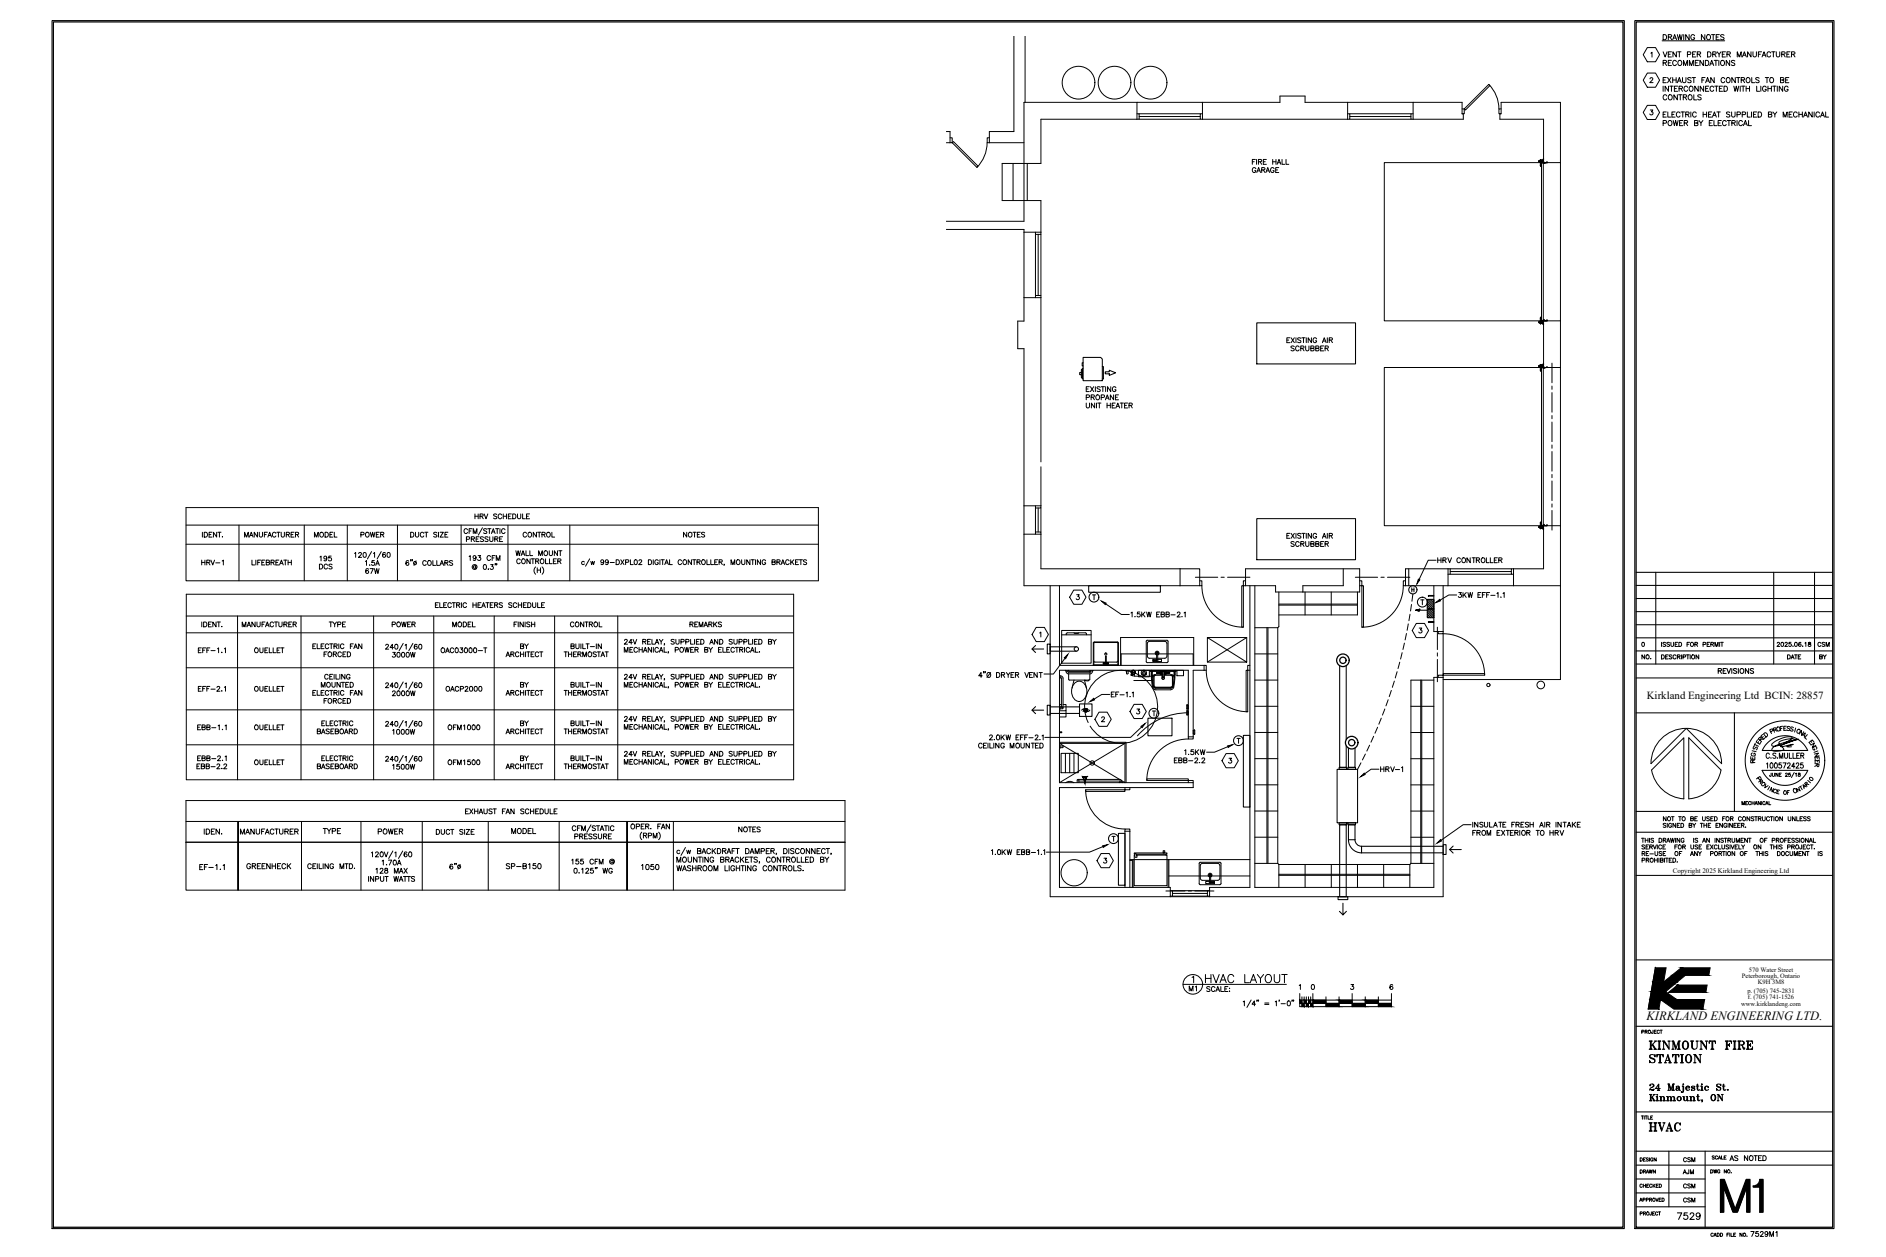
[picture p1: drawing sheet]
<svg xmlns="http://www.w3.org/2000/svg" width="914mm" height="610mm" viewBox="0 0 914 610" stroke-linecap="round" stroke-linejoin="round" font-family="sans-serif">
<defs><g id="words">
<text font-size="26.5" x="833" y="589">M1</text>
<text font-size="8.8" x="695" y="294">3KW EFF-1.1</text>
<g font-size="8.4">
<text x="527" y="341">EF-1.1</text>
<text x="659" y="378">HRV-1</text>
<text x="480" y="416">1.0KW EBB-1.1</text>
</g>
<g font-size="7.5">
<text x="799" y="510">KINMOUNT FIRE</text>
<text x="799" y="516">STATION</text>
<text x="799" y="550">HVAC</text>
</g>
<text font-size="7.1" x="799" y="536">Kinmount, ON</text>
<text font-size="6.6" x="812" y="593">7529</text>
<g font-size="6.2">
<text x="196" y="276">6&quot; COLLARS</text>
<text x="217" y="423">6&quot;</text>
</g>
<text font-size="6.1" x="798" y="495">KIRKLAND ENGINEERING LTD.</text>
<g font-size="5.7">
<text x="229" y="253">HRV SCHEDULE</text>
<text x="118" y="262">MANUFACTURER</text>
<text x="152" y="262">MODEL</text>
<text x="174" y="262">POWER</text>
<text x="198" y="262">DUCT SIZE</text>
<text x="253" y="262">CONTROL</text>
<text x="331" y="262">NOTES</text>
<text x="97" y="275">HRV-1</text>
<text x="121" y="275">LIFEBREATH</text>
<text x="210" y="296">ELECTRIC HEATERS SCHEDULE</text>
<text x="95" y="318">EFF-1.1</text>
<text x="122" y="318">OUELLET</text>
<text x="213" y="318">OAC03000-T</text>
<text x="95" y="337">EFF-2.1</text>
<text x="122" y="337">OUELLET</text>
<text x="215" y="337">OACP2000</text>
<text x="95" y="355">EBB-1.1</text>
<text x="122" y="355">OUELLET</text>
<text x="216" y="355">OFM1000</text>
<text x="122" y="372">OUELLET</text>
<text x="216" y="372">OFM1500</text>
<text x="855" y="374">100572425</text>
<text x="225" y="396">EXHAUST FAN SCHEDULE</text>
<text x="98" y="406">IDEN.</text>
<text x="116" y="406">MANUFACTURER</text>
<text x="156" y="405">TYPE</text>
<text x="182" y="406">POWER</text>
<text x="247" y="405">MODEL</text>
<text x="357" y="405">NOTES</text>
<text x="96" y="423">EF-1.1</text>
<text x="119" y="423">GREENHECK</text>
<text x="148" y="423">CEILING MTD.</text>
<text x="244" y="423">SP-B150</text>
<text x="310" y="423">1050</text>
<text x="576" y="482">M1</text>
<text x="584" y="482">SCALE:</text>
<text x="838" y="564">AS NOTED</text>
<text x="848" y="601">7529M1</text>
</g>
<g font-size="5.3">
<text x="97" y="305">IDENT.</text>
<text x="116" y="305">MANUFACTURER</text>
<text x="159" y="305">TYPE</text>
<text x="189" y="305">POWER</text>
<text x="219" y="305">MODEL</text>
<text x="248" y="305">FINISH</text>
<text x="276" y="305">CONTROL</text>
<text x="334" y="305">REMARKS</text>
<text x="832" y="328">REVISIONS</text>
<text x="798" y="339">Kirkland Engineering Ltd BCIN: 28857</text>
<text x="854" y="359">D</text>
<text x="871" y="358">N</text>
<text x="876" y="362">E</text>
<text x="870" y="385">N</text>
<text x="806" y="399">NOT TO BE USED FOR CONSTRUCTION UNLESS</text>
<text x="211" y="406">DUCT SIZE</text>
<text x="795" y="413">SERVICE FOR USE EXCLUSIVELY ON THIS PROJECT.</text>
<text x="815" y="565">CSM</text>
<text x="815" y="577">CSM</text>
<text x="815" y="584">CSM</text>
</g>
<g font-size="4.9">
<text x="805" y="315">ISSUED FOR PERMIT</text>
<text x="861" y="315">2025.06.18</text>
<text x="881" y="315">CSM</text>
<text x="795" y="321">NO.</text>
<text x="805" y="321">DESCRIPTION</text>
<text x="866" y="321">DATE</text>
<text x="881" y="321">BY</text>
<text x="860" y="356">O</text>
<text x="878" y="365">G</text>
<text x="853" y="382">O</text>
<text x="874" y="382">R</text>
<text x="876" y="380">O</text>
<text x="795" y="410">THIS DRAWING IS AN INSTRUMENT OF PROFESSIONAL</text>
<text x="829" y="563">SCALE</text>
<text x="815" y="570">AJM</text>
<text x="794" y="577">CHECKED</text>
</g>
<g font-size="4.4">
<text x="849" y="363">T</text>
<text x="851" y="379">P</text>
<text x="795" y="502">PROJECT</text>
<text x="794" y="570">DRAWN</text>
<text x="829" y="570">DWG NO.</text>
<text x="794" y="584">APPROVED</text>
</g>
<g font-size="4">
<text x="848" y="369">E</text>
<text x="879" y="371">E</text>
</g>
<text font-size="3.5" x="878" y="366">I</text>
<text font-size="3.3" x="811" y="423">Copyright 2025 Kirkland Engineering Ltd</text>
<g font-size="3.2">
<text x="848" y="471">570 Water Street</text>
<text x="845" y="474">Peterborough, Ontario</text>
<text x="852" y="477">K9H 3M8</text>
<text x="847" y="482">p. (705) 745-2831</text>
<text x="847" y="485">f. (705) 741-1526</text>
<text x="844" y="488">www.kirklandeng.com</text>
</g>
<text font-size="3.1" x="848" y="366">I</text>
</g></defs>
<!-- layer: Baseplan|A-FIX -->
<g fill="none" stroke="#000" stroke-width=".48">
<path d="M556 310v1v10h10M556 312l1-1h8l1 1M556 312v7h5M556 311h10M561 317a.7 .7 0 0 1-1-1 1 1 0 0 1 2 0 .7 .7 0 0 1-1 1M561 316h.1M561 318a1.1 1.1 0 0 1-1-2 1 1 0 0 1 2 0 1.1 1.1 0 0 1-1 2M561 320h-2v1h4v-1h-2M561 317v3M566 310v1M566 312v7h-5M566 311v10"/>
<path d="M514 327v2M514 328h1v1M514 329h1M515 329v14M517 325h1M517 325v1l1 1h11v-1l1-1M518 325v1h11v-1M518 327l1 3h9v-3M518 326h10M521 330l-1 4M521 332a4 4 0 0 1 4-1 4 4 0 0 1 2 4 4 4 0 0 1-4 5 4 4 0 0 1-3-5zM526 330l1 4"/>
<path d="M526 330h1h1M528 325h2M546 325h1M546 325l1 2v-2M558 325v5a4 4 0 0 0 2 5h7a4 4 0 0 0 3-5v-5M558 325h12M559 326v4a3 3 0 0 0 1 4h8a6 6 0 0 0 1-7M560 327l-1 1 1 5h8v-5v-1M561 320h-2h2M561 326h1zM561 326h.1M562 326h1v1l-1-1"/>
<path d="M562 326l1 1M563 326h-1M563 326h2M563 326l1 2M563 327h-4v2M563 328l1 1v-1M564 328l-1 1h1v-1M564 327h4l1 2M565 326h-1v2M565 326h1M565 326h.1M566 326l-2 1"/>
<path d="M566 326h1zM567 326h.1M569 326h.1M569 326v1M514 343v1M514 342h1M514 343h1l-1 1M515 342h2v3h-3M517 345v3h-3M514 361h31v19zM514 361v2M514 362h2l-2 1"/>
<path d="M522 379l1-1v1M523 378h20l1 1M523 379h20M543 380h1M545 361l-31 19M582 418h10v11h-11zM583 419l-1 1v6l1 1h3M583 419h7M590 419l1 1v6v1h-4M586 425a.7 .7 0 0 1 0-1 .7 .7 0 0 1 1 0 .7 .7 0 0 1 0 1M586 425a.9 .9 0 0 1 0-1 .9 .9 0 0 1 1 0 .9 .9 0 0 1 0 1M586 427h-1v2h4v-2h-2"/>
<path d="M586 428l1-4v4M587 428h2h-2"/>
<circle cx="561" cy="320" r=".4"/>
<circle cx="530" cy="370" r="1"/>
<circle cx="587" cy="428" r=".4"/>
</g>
<!-- layer: Baseplan|A-EQPT -->
<g fill="none" stroke="#000" stroke-width=".48">
<path d="M693 301l2 1zM558 325h12v1h-12zM571 325h3v3h-3zM514 360h32v20M514 355h1h-1M517 380l2-1 2 1"/>
<circle cx="523" cy="40" r="8"/>
<circle cx="540" cy="40" r="8"/>
<circle cx="558" cy="40" r="8"/>
<circle cx="722" cy="332" r=".8"/>
<circle cx="747" cy="332" r="1.9"/>
<circle cx="521" cy="423" r="6"/>
</g>
<!-- layer: Baseplan|A-WALL1 -->
<g fill="none" stroke="#000" stroke-width=".48">
<path d="M492 17v47h-12v5h16M497 17v33M496 50h55v8h-46v21h-9zM583 50h38v-3h12v3h20v8h-70zM685 50h24v5v3h-24zM728 50h29v29h-9v-21h-21v-3h1zM459 64h2v5h-2M459 107h37v-10h9v16h-9v-2h-37M748 156h9v22h-9zM505 224v-80h-9v12h-3v13h3v76h9v-19M748 255h9v29h-23v-8h14zM572 276h10v8h-10"/>
<path d="M572 276h-67v-17h-9v25h76M572 276v8M604 276h55v11h-41v-3h-14zM651 276v8h-19v3M681 276h21v8h-21zM683 276v8M509 284v151h58v-5h-53v-48M514 284v39h70v2h-5v32h-3v-32h-62v55h65v2h-65M608 284v146h87v-101h5v106h-114v-5h20v-146M620 287v17h-12M695 284v22h5v-22M757 284v46h-57"/>
<path d="M514 382v13M514 398v32M608 419h12v11M695 419h-11v11M545 430v-27h3v27"/>
</g>
<!-- layer: Baseplan|A-MILL -->
<g fill="none" stroke="#000" stroke-width=".48">
<path d="M620 293h38M633 287v11M645 287v11M658 287v11h-38M608 317h12M614 304v115M615 304v115M620 304v115M543 323v-14h36v14M544 323v-6h34v6M550 330h9M550 328h9"/>
<path d="M608 330h12M689 330v89M695 330h-11v89M608 355h12M608 343h12M684 355h11M684 343h11M514 365h9v10h-9zM517 365v10M519 365v10M521 365v10M608 368h12"/>
<path d="M684 368h11M608 393h12M608 381h12M684 393h11M684 381h11M548 417h1v13M548 417h18M549 417v13M567 417v13M606 417h-40v13M608 406h12M620 419h64"/>
<path d="M633 419v11M645 419v11M658 419v11M671 419v11M684 406h11M567 425h39M620 424h64"/>
</g>
<!-- layer: Baseplan|A-STAIR -->
<path d="M486 79h10v18h-10zM491 79v18M498 79v18" fill="none" stroke="#000" stroke-width=".48"/>
<!-- layer: Baseplan|A-OPNG -->
<g fill="none" stroke="#000" stroke-width=".48">
<path d="M551 55h1v3h-1M551 50h32M552 55h30M552 58h30M552 57h30M583 55h-1v3h1M653 55h1v3h-1M653 50h32M654 55h30M654 58h30M654 57h30M685 55h-1v3h1"/>
<path d="M709 53h1v2h-1M722 41l3 5 2 7M722 41l-11 12h-1zM728 53h-1v2h1M461 67h1v2h-1M462 69l12 12zM479 69l-2 7-3 5M480 67h-1v2h1M746 78h.1M746 78h2zM747 78h-1M747 79v1v-1z"/>
<path d="M747 79h-76v77h76M747 78h.1M747 79h.1M747 78v3v-1M747 77h.1M747 77v1M747 78v1M747 79v1M747 79h1M747 79h1v77h-1zM748 78h-2M748 78v1z"/>
<path d="M748 77h.1M748 79h.1M748 78h-1h1M748 79h-1v1M748 78h.1M748 77v1zM748 79h1M749 79h-1M749 79h.1M749 79h1M750 79h.1M757 79v77"/>
<path d="M747 80h.1M496 113v31M502 113v1h3v-1M502 114v29M503 114v29M505 114v29M502 144v-1h3v1M746 156v1M746 156h.1M746 157h1M746 156h2zM746 157h2"/>
<path d="M747 154v2v-2zM747 157h.1M747 156h.1M747 154v2M747 154h.1M747 156h1M747 154v2h1v-1v1M748 156v1zM748 157h.1M748 156h.1M748 155v1M748 157h-1h1"/>
<path d="M748 157v1zM748 156h1M748 155h.1M748 155l1 1M748 155h1M749 155h.1M749 156h.1M749 155v1M749 156h1M750 156h-1M750 156h.1M746 178h.1"/>
<path d="M746 177v1M746 177l2 1zM746 177h.1M747 177h-1M747 178v2v-2zM747 177h.1M747 178h.1M747 178h-76v77h76M747 178v2M747 180h.1M747 178h1M747 178h1v77h-1z"/>
<path d="M748 177h.1M748 177h-2M748 177v1zM748 178h.1M748 176v1M748 177h-1h1M748 178v1l-1-1v2M748 176v1zM748 178v1M748 178h1M749 178h-1M749 178h.1"/>
<path d="M749 178h1M750 178h.1M757 178v77M496 245v14M502 245v1h3v-1M502 259v-1h3v1M502 246v12M503 246v12M505 246v12M746 256h.1M746 255v1M746 255h.1"/>
<path d="M746 256h1M746 256h2zM746 256h2M747 254v1v-1zM747 256h.1M747 255h.1M747 254v-1v2M747 254v1M747 254h.1M747 255h1M747 254v1h1v-1v1M748 255v1z"/>
<path d="M748 256h.1M748 256v1M748 257h.1M748 255h.1M748 256h-1h1M748 256v1zM748 255h1M749 255h.1M749 255h-1M749 255h1M750 255h.1M750 255h-1"/>
<path d="M702 276h1v2h-1M703 278h30M703 276h30M703 277h30M734 276h-1v2h1M582 282h1v2h-1M583 284a20 20 0 0 0 20 20M602 284h1v20h-1zM604 282h-1v2h1M659 282h1v2h-1M660 284h1v20h-1zM680 284a20 20 0 0 1-20 20"/>
<path d="M681 282h-1v2h1M702 284h32M697 306v1h3v-1M584 323h1v2h-1M585 325a20 20 0 0 0 20 20M604 325h1v20h-1zM606 323h-1v2h1M697 329v-2h3v2M700 327h20h-20zM720 327a20 20 0 0 0-20-20v20M576 358a20 20 0 0 0-20 20M576 357v1h3v-1"/>
<path d="M556 378h20v1h-20zM576 380v-1h3v1M526 383a19 19 0 0 0 19 19M526 383h19v1h-19zM545 382v1h3v-1M545 403v-1h3v1M567 432h1v3h-1M567 435h19M568 435h17M568 432h17M568 433h17M586 432h-1v3h1"/>
</g>
<!-- layer: Baseplan|A-DIM -->
<path d="M585 309h19v12h-19v-12l19 12M604 309l-19 12M528 350a18 18 0 0 1 16-25 18 18 0 0 1 15 27 18 18 0 0 1-30 0M576 346a33 33 0 0 0-25 11" fill="none" stroke="#000" stroke-width=".48"/>
<!-- layer: Baseplan|A-ELEC-MECH -->
<g fill="none" stroke="#000" stroke-width=".48">
<path d="M549 325v3M550 325v3M552 325h5v3h-5zM555 325l1 2h-3zM555 325v2M576 345v2M576 342v2M576 347h.1M576 345h.1M576 344h.1M576 342h.1M576 345v1"/>
<path d="M579 354v2M579 354h.1M579 356h.1"/>
<circle cx="549" cy="327" r=".2"/>
<circle cx="549" cy="326" r="1"/>
<circle cx="555" cy="326" r="1.3"/>
</g>
<!-- layer: Baseplan|A-APPL -->
<g fill="none" stroke="#000" stroke-width=".48">
<path d="M515 306h14v16h-14zM515 308h14M517 307v1M518 307h8l1 1M521 307h2M530 312l12-1v12h-12zM530 312h12v10h-12zM536 318v4zM530 321h1h5M535 321l1 1 1-1v1h-2zM542 321h-1h-5M550 415v15h16v-15h-15"/>
<path d="M550 414h16h-15M550 414h1v2h-1zM564 413h1v1h-1zM565 414v1"/>
<circle cx="536" cy="317" r=".5"/>
<circle cx="535" cy="322" r=".3"/>
<circle cx="537" cy="322" r=".3"/>
</g>
<!-- layer: Baseplan|A-FIX -->
<g fill="#000" stroke="#000" stroke-width=".48">
<path d="M525 377l1 2zM525 377l1 2zM525 377h2zM525 377h2zM527 377l-1 2zM527 377l-1 2z"/>
<path d="M526 379v1zM526 379v1z"/>
</g>
<!-- layer: Baseplan|A-STRUCT1 -->
<g fill="none" stroke="#000" stroke-width=".48">
<path d="M752 176v10M752 187v2M752 190v10M752 202v1M752 205v9M752 216v1M752 219v9M752 230v2M752 233v10M752 244v2M752 248v9M580 280h10"/>
<path d="M592 280h2M595 280h11M657 280h11M670 280h1M673 280h11M697 304v11M697 317v1M697 320v11M565 432h10M576 432h2M579 432h10"/>
</g>
<!-- layer: TITLE-N -->
<g fill="none" stroke="#000" stroke-width=".48">
<path d="M607 78h1M609 77h-2v3M609 77v3M610 78h1h1l-2-1v3M611 78l1 2M612 78h1M614 77h-2v3h2M617 78h2M617 77v3M619 77v3M619 80l1-3 1 3M620 79h1"/>
<path d="M622 77v3h1M624 77v3h1M609 82a.9 .9 0 0 0-1-1 .9 .9 0 0 0-1 1v1a.9 .9 0 0 0 1 1 .9 .9 0 0 0 1-1h-1M609 84l1-3 1 3M610 83h1M612 82h1l-1-1v3M612 82l1 2M614 84l1-3 1 3M614 83h1M618 82a.9 .9 0 0 0-1-1 .9 .9 0 0 0-1 1v1a.9 .9 0 0 0 1 1 .9 .9 0 0 0 1-1h-1M619 82h.1M620 81h-1v3h1"/>
<path d="M800 526h.1M800 526a1 1 0 0 1 1 0 1 1 0 0 1 1 1l-2 1v1M801 526l1 1h-1M802 526v1M804 526v3M805 528h-2l1-2v3M809 526l1 2M809 526h.1M809 529v-3l1 3 1-3v3M811 526h1M811 526v3M811 526h1l-1 3"/>
<path d="M813 527h1l1 2M814 527v2h1M814 527v2M816 527v2v1l-1-1M816 526h.1M816 527v3M816 527v2M818 528h1a1 1 0 0 0-1-1 1 1 0 0 0-1 1 1.1 1.1 0 0 0 2 1v-1M818 527v1M818 527v2M818 527l1 1M819 527h.1"/>
<path d="M820 527l2 1-1 1-1-1M820 527h.1M822 527h-1h-1l2 1M822 527h2M823 526v2M824 528h-1v-2v3M825 527v2M825 526h.1M827 527v1M827 527v2M828 527a1 1 0 0 0-1 0 1 1 0 0 0 0 2 1 1 0 0 0 1-1M832 527l2 1"/>
<path d="M833 526v1h1a1 1 0 0 1 0 2 1.1 1.1 0 0 1-2-1v1v-1M834 526v1a1 1 0 0 0-1-1 1 1 0 0 0-1 1l2 1v1M835 527h1M836 526v2M837 528h-1v-2v3M795 562h1v1h-1zM797 562h.1M798 562h-1v1h1M799 562h-1l1 1h-1M800 562v1M801 562a.7 .7 0 0 0-1 0 .7 .7 0 0 0 0 1 .7 .7 0 0 0 1 0M803 562v1l-1-1v1"/>
</g>
<!-- layer: H-HVAC -->
<g fill="none" stroke="#000" stroke-width=".51">
<path d="M609 157h48v19h-48zM525 179v4M525 179v5M525 179h-1v4l1 1M525 173h9v1v11h-9zM525 176v1M534 178h1v6h-1M524 181h-1v1h1M536 180h2l3 1-3 1v-1h-2zM609 252h48v19h-48zM528 284h35v3h-35zM686 296l2-1-2 1h2h-2h6"/>
<path d="M692 291h3v9h-3zM692 299l1 1M692 298l2 2M692 297l3 3M692 296l3 3M692 295l3 3M692 294l3 4M692 293l3 4M692 293l3 3M692 292l3 3M692 291l3 3M502 313l-2 2"/>
<path d="M506 315h-6l2 1M508 312h1v5h-1zM522 314h-13v2h13M650 323v49h3v-10M653 323v36M502 343l-2 1M506 344h-6l2 2M508 342h1v5h-1zM523 341h6v6h-6zM526 344h-2M528 344l-2 1M557 348h11v9h-11z"/>
<path d="M603 357h3v34h-3zM648 373h10v26h-10zM653 373v-1h-4v1h4M653 372h4v1h-4zM654 363v9h3v-9M649 399h4v1h-4zM650 400h3v35h-3zM653 399h.1M653 399h4v1h-4zM542 404h3v25h-3zM654 407a6 6 0 0 0 6 7M654 407v-7h3v7"/>
<path d="M654 407h3M657 407a3 3 0 0 0 3 3M660 414h40M660 410h40M660 410v4M700 410h1v4h-1zM703 412l2 2M705 410l-2 2h5M649 435h4v1h-4zM651 438v6l2-2M649 442l2 2"/>
<circle cx="530" cy="290" r="2.4"/>
<circle cx="685" cy="286" r="2"/>
<circle cx="690" cy="292" r="2.4"/>
<circle cx="522" cy="315" r="1.1"/>
<circle cx="526" cy="344" r=".8"/>
<circle cx="559" cy="346" r="2.4"/>
<circle cx="600" cy="359" r="2.4"/>
<circle cx="540" cy="407" r="2.4"/>
</g>
<!-- layer: M-TEXT -->
<g fill="none" stroke="#000" stroke-width=".48">
<path d="M624 165h1M625 164h-1v2h1M626 164l2 2M627 168h-1l1 1v1h-1M628 164l-2 2M628 164v2M630 168a.9 .9 0 0 0-1 0 .9 .9 0 0 0-1 1 .9 .9 0 0 0 1 1 .9 .9 0 0 0 1 0M631 169h1v-1h-1v2M631 164h-2v1l2 1h-2M631 164h2M631 169l1 1M632 164v2"/>
<path d="M633 168v1l1 1h1v-2M633 164v2M636 169h1v-1h-1v2h1v-1M636 164v2l-2-2v2M638 169h1l1-1h-2v2h1v-1M638 164a.9 .9 0 0 0-1 0 .9 .9 0 0 0 0 1 1 1 0 0 0 0 1 1 1 0 0 0 1 0v-1M640 169h1M641 166l1-2 1 2M641 165h2M642 168h-2v2h2M642 169h2v-1h-2v2M643 169l1 1"/>
<path d="M644 164v2M644 165h2v-1h-2v2M645 165l1 1M527 193h1v-1l-1-1v3M527 195v2v1h1v-3M527 189h1M528 188h-1v2h1M529 188l1 2M529 193h1l1-1-2-1v3M530 193l1 1M530 188l-1 2M531 195v3l-2-3v3"/>
<path d="M531 188v2M532 195v3M532 195h2M533 195v3M533 188h-1l1 1v1h-1M534 193h1v-1l-1-1v3M534 188h1M535 188v2M536 194l1-3 1 3M536 188v2M536 193h1M537 195v3"/>
<path d="M537 197h1M538 195v3M539 188v2l-2-2v2M539 197h1M540 191v3l-2-3v3M541 195h-2v3h2M541 193h1M541 188a.9 .9 0 0 0-1 0 .9 .9 0 0 0-1 0v1a.9 .9 0 0 0 1 1 .9 .9 0 0 0 1-1h-1M541 198l1-3 1 3M541 197h2M542 191h-1v3h1M543 195h2"/>
<path d="M544 195v3M545 197h1M547 195h-2v3h2M547 197l2-1-2-1v3M548 197l1 1M624 260h1M625 259h-1v2h1M626 259l2 2M628 259l-2 2M628 259v2M631 259h-2l2 2h-2M631 259h2"/>
<path d="M632 259v2M633 259v2M636 259v2l-2-2v2M638 259a.9 .9 0 0 0-1 0 .9 .9 0 0 0 0 1 .9 .9 0 0 0 0 1 .9 .9 0 0 0 1-1M644 259v2M644 260h2v-1h-2v2M645 260l1 1M627 263h-1l1 1v1h-1M630 263a.9 .9 0 0 0-1 0 .9 .9 0 0 0-1 1 .9 .9 0 0 0 1 1 .9 .9 0 0 0 1-1M631 264h1v-1h-1v2M631 264l1 1M633 263v1l1 1h1v-2"/>
<path d="M636 264h1v-1h-1v2h1v-1M638 264h1l1-1h-2v2h1v-1M640 264h1M641 261l1-2 1 2M641 260h2M642 263h-2v2h2M642 264h2v-1h-2v2M643 264l1 1M696 272h-4l-4 9M697 271v2M697 272h2M699 271v2"/>
<path d="M700 272h1v-1h-1v2M700 272l1 1M702 271l1 2 1-2M708 271a.9 .9 0 0 0-1 0 .9 .9 0 0 0-1 0v1a.9 .9 0 0 0 1 1 .9 .9 0 0 0 1-1M713 271v2l-2-2v2M714 271h1M715 271v2M716 272h1v-1h-1v2M717 272v1M721 271v2h1M723 271v2h1M724 272h1"/>
<path d="M726 271h-2v2h2M727 272h1v-1h-1v2M727 272l1 1M90 288h295v90h-295zM90 299h295M115 299v79M146 299v79M181 299v79M210 299v79M240 299v79M269 299v79M300 299v79"/>
<path d="M536 293l8 5h4M548 297h1v2M550 299h.1M553 297h-2v1a1 1 0 0 1 2 0 .8 .8 0 0 1-1 1 .8 .8 0 0 1-1 0M554 297v2M554 298l1 1M555 297l-1 1M556 297v2l1-2 1 2v-2M561 298h1M562 297h-1v2h1M563 298h1v-1h-1v2h1v-1M565 298h2v-1h-2v2h2l-1-1"/>
<path d="M568 298h2M571 297h1l-1 2h1M573 299h.1M574 297h1v2M684 285v2M684 286h2M686 285v2M90 307h295M152 313h1M153 312h-1v3h1M154 312v3h1M156 313h1"/>
<path d="M157 312h-1v3h1M157 317h1M159 316h-2v2M159 313a.9 .9 0 0 0-1-1 .9 .9 0 0 0 0 1v1a.9 .9 0 0 0 0 1 .9 .9 0 0 0 1-1M160 312h1M161 312v3M162 317h1v-1h-1v2M162 313h1v-1h-1v3M162 317l1 1M163 313v2M164 312v3M166 317a.9 .9 0 0 0-1-1 .9 .9 0 0 0-1 1v1a.9 .9 0 0 0 1 0 .9 .9 0 0 0 1 0"/>
<path d="M166 317h1M167 313a.9 .9 0 0 0-1-1 .9 .9 0 0 0-1 1v1a.9 .9 0 0 0 1 1 .9 .9 0 0 0 1-1M168 316h-2v2h2M168 316h1a1.3 1.3 0 0 1 1 1 1.3 1.3 0 0 1-1 1h-1zM170 313h1M171 312h-1v3M172 315v-3l1 3M172 314h1M175 312v3l-1-3v3M187 313l1-1v1l-1 2h1M190 316h2l-1 1a.8 .8 0 0 1 1 1 .8 .8 0 0 1-1 1 .8 .8 0 0 1-1-1M191 314h-2l1-2v3"/>
<path d="M195 312l-2 4M196 313l1-1v3M199 316l1 3v-3l1 3v-3M200 312l-2 4M202 313a1 1 0 0 0-1 1 1 1 0 0 0 1 0 .7 .7 0 0 0 0-1 .7 .7 0 0 0-1 1M245 318l1-2 1 2M246 318h1M248 317h1l-1-1v2M248 317l1 1M252 317a.9 .9 0 0 0-1-1 .9 .9 0 0 0-1 1v1a.9 .9 0 0 0 1 0 .9 .9 0 0 0 1 0M252 313h2v-1h-2v3l2-1-1-1M252 317h2"/>
<path d="M252 316v2M254 316v2M254 312l1 1v2M255 316v2M255 316h2M256 312l-1 1M256 316v2M257 317h1M259 316h-2v2h2M261 317a.9 .9 0 0 0-1-1 .9 .9 0 0 0 0 1v1a.9 .9 0 0 0 1 0M262 316h1M262 316v2"/>
<path d="M273 316h2M274 316v2M276 317h1M276 316v2M277 313h1v-1h-1v3l1-1v-1M277 316v2M278 317h1M279 312v2l1 1 1-1v-2M280 316h-2v2h2M280 317h2v-1h-2v2M281 317l1 1M282 312v3"/>
<path d="M283 312v3h1M283 318v-2v2l1-2v2M284 312h2M285 312v3M286 314h2M289 316h-1l1 2h-1M289 312v3M290 316h1M290 316v2M291 318l1-2 1 2M292 312v3l-2-3v3M292 318h1"/>
<path d="M293 316h2M294 316v2M303 316v-2l1 2v-2v2M303 311v-1l1 1-1 1h1M305 315h1M307 312h-2l1-2v2M307 314h-2v2h2M307 310l1 2 1-2M309 315a.9 .9 0 0 0-1-1 .9 .9 0 0 0-1 1 .9 .9 0 0 0 1 1 .9 .9 0 0 0 1 0M310 315h1M310 314v2M311 314v2"/>
<path d="M312 311h1v-1h-1v2M312 316l1-2 1 2M312 316h1M312 311l1 1M314 311h1M315 310h-1v2h1M316 314v2l-2-2v2M316 310v2h1M317 314v2M318 312l1-2v2M318 312h1M319 315a.9 .9 0 0 0-1-1 .9 .9 0 0 0 0 1 .9 .9 0 0 0 0 1 .9 .9 0 0 0 1 0"/>
<path d="M320 310l1 1v1M320 316l1-2v2M320 316h1M321 310v1M322 314v2h1M322 312v1M324 316v1M327 310h-2l2 2h-1h-1M327 315h2v-1h-2v2M328 310v2h1v-2M330 311h1l1-1h-2v2M332 314v2l1-2 1 2v-2"/>
<path d="M332 311h2v-1h-2v2M335 310v2h1M335 315h1M336 314h-1v2h1M337 310v2M337 315h1v-1h-1v2M338 311h1M338 315l1 1M339 310h-1v2h1M340 310h1a1.2 1.2 0 0 1 0 1 1.2 1.2 0 0 1 0 1h-1zM342 315h1v-1h-1v2h1v-1M344 314l1 1v1"/>
<path d="M344 312l1-2 1 2M344 312h2M345 314v1M348 310v2l-2-2v2M348 315h1M349 310h1a1.2 1.2 0 0 1 1 1 1.2 1.2 0 0 1-1 1h-1zM350 314h-2v2h2M350 314v2h2M352 315h1M354 314h-2v2h2M355 310h-2l2 2h-1h-1M356 310v2h1v-2"/>
<path d="M356 315a.9 .9 0 0 0-1-1 .9 .9 0 0 0-1 1 .9 .9 0 0 0 1 1 .9 .9 0 0 0 1 0M356 314h2M357 314v2M358 311h2v-1h-2v2M359 315h1v-1h-1v2M359 315l1 1M361 311h1v-1h-1v2M361 314v2M363 310v2h1M363 315a.9 .9 0 0 0-1-1 .9 .9 0 0 0 0 1 .9 .9 0 0 0 0 1 .9 .9 0 0 0 1 0M364 316l1-2 1 2M364 316h1"/>
<path d="M365 310v2M366 311h1M366 314v2h2M367 310h-1v2h1M368 310h1a1.2 1.2 0 0 1 0 1 1.2 1.2 0 0 1 0 1h-1zM368 316h.1M373 311h1l-1-1v2h1v-1M375 310v1v1M376 310l-1 1M516 319l-5 8h-5M90 324h295M152 336h1"/>
<path d="M153 335h-1v2h1M154 335v2h1M156 336h1M156 333v-2l1 2 1-2v2M157 335h-1v2h1M157 340h1M159 339h-2v2M159 328a.9 .9 0 0 0-1-1 .9 .9 0 0 0-1 1 1 1 0 0 0 1 1 1 1 0 0 0 1 0M159 335a.9 .9 0 0 0-1 0 .9 .9 0 0 0 0 1 .9 .9 0 0 0 0 1 .9 .9 0 0 0 1 0M160 335h1M160 328h1M161 335v2"/>
<path d="M161 331v2h1v-2M161 327h-1v2h1M162 340h1v-1h-1v2M162 336h1v-1h-1v2M162 327v2M162 340l1 1M163 336v1M163 327v2h1M164 335v2M165 327v2M165 331v2l-2-2v2M166 339a.9 .9 0 0 0-1 0 .9 .9 0 0 0-1 1 1 1 0 0 0 0 1 1 1 0 0 0 1 0h1"/>
<path d="M166 331h1M166 331v2M166 340h1M167 335a.9 .9 0 0 0-1 0 .9 .9 0 0 0-1 1 .9 .9 0 0 0 1 1 .9 .9 0 0 0 1 0M167 327v2l-1-2v2M168 332h1M168 339h-2v2h2M168 339h1a1.2 1.2 0 0 1 1 1 1.2 1.2 0 0 1-1 1h-1zM169 331h-1v2h1M170 328a.9 .9 0 0 0-1-1 .9 .9 0 0 0-1 1 1 1 0 0 0 0 1 1 1 0 0 0 2 0v-1h-1M170 331h1a1.3 1.3 0 0 1 0 1 1.3 1.3 0 0 1 0 1h-1zM170 336h1"/>
<path d="M171 335h-1v2M172 337v-2l1 2M172 336h1M175 335v2l-1-2v2M187 332l1-1v1l-1 2h1M190 336l1-1 1 1-2 1h2M191 333h-2l1-2v3M195 331l-2 3M196 332l1-1v3M199 335l1 2v-2l1 2v-2M200 331l-2 3M202 331a1 1 0 0 0-1 1 1 1 0 0 0 1 1 .7 .7 0 0 0 0-1 .7 .7 0 0 0-1 1"/>
<path d="M245 337l1-2 1 2M246 336h1M248 336h1v-1h-1v2M248 336l1 1M252 335a.9 .9 0 0 0-1 0 .9 .9 0 0 0-1 1 .9 .9 0 0 0 1 1 .9 .9 0 0 0 1 0M252 332h2v-1h-2v2h2l-1-1M252 335v2M252 336h2M254 335v2M254 331l1 1v1M255 335v2M255 335h2"/>
<path d="M256 335v2M256 331l-1 1M257 336h1M259 335h-2v2h2M261 335a.9 .9 0 0 0-1 0 .9 .9 0 0 0 0 1 .9 .9 0 0 0 0 1 .9 .9 0 0 0 1 0M262 335h1M262 335v2M273 335h2M274 335v2M276 335v2M276 336h1M277 332h1v-1h-1v2h1v-1"/>
<path d="M277 335v2M278 336h1M279 331v2h1h1v-2M280 335h-2v2h2M280 336h2v-1h-2v2M281 336l1 1M282 331v2M283 331v2h1M283 337v-2v2l1-2v2M284 331h2M285 331v2M286 332h2"/>
<path d="M289 335h-1l1 2h-1M289 331v2M290 335h1M290 335v2M291 337l1-2 1 2M292 331v2l-2-2v2M292 336h1M293 335h2M294 335v2M303 333v-2l1 2v-2v2M303 328v-1h1l-1 2h1M305 332h1"/>
<path d="M307 329h-2l1-2v2M307 331h-2v2h2M307 327l1 2 1-2M309 331a.9 .9 0 0 0-1 0 .9 .9 0 0 0-1 1 .9 .9 0 0 0 1 1 .9 .9 0 0 0 1 0M310 331v2M310 332h1M311 331v2M312 328h1v-1h-1v2M312 333l1-2 1 2M312 332h1M312 328l1 1M314 328h1"/>
<path d="M315 327h-1v2h1M316 331v2l-2-2v2M316 327v2h1M317 331v2M318 329l1-2v2M318 329h1M319 331a.9 .9 0 0 0-1 0 .9 .9 0 0 0 0 1 .9 .9 0 0 0 0 1 .9 .9 0 0 0 1 0M320 327l1 1v1M320 333l1-2v2M320 332h1M321 327v1M322 331v2h1"/>
<path d="M322 329v1M324 333v1M327 327h-1l-1 1 2 1h-2M327 332h2v-1h-2v2M328 327v2h1v-2M330 328h1l1-1h-2v2M332 331v2l1-2 1 2v-2M332 328h2v-1h-2v2M335 327v2h1M335 332h1M336 331h-1v2h1M337 327v2"/>
<path d="M337 332h1v-1h-1v2M338 328h1M338 332l1 1M339 327h-1v2h1M340 327h1a1.2 1.2 0 0 1 0 1 1.2 1.2 0 0 1 0 1h-1zM342 332h1v-1h-1v2h1v-1M344 331l1 1v1M344 329l1-2 1 2M344 329h2M345 331v1M348 327v2l-2-2v2M348 332h1"/>
<path d="M349 327h1a1.2 1.2 0 0 1 1 1 1.2 1.2 0 0 1-1 1h-1zM350 331h-2v2h2M350 331v2h2M352 332h1M354 331h-2v2h2M355 327h-1v1l1 1h-2M356 327v2h1v-2M356 331a.9 .9 0 0 0-1 0 .9 .9 0 0 0-1 1 .9 .9 0 0 0 1 1 .9 .9 0 0 0 1 0M356 331h2M357 331v2M358 328h2v-1h-2v2M359 332h1v-1h-1v2"/>
<path d="M359 332l1 1M361 328h1v-1h-1v2M361 331v2M363 327v2h1M363 331a.9 .9 0 0 0-1 0 .9 .9 0 0 0 0 1 .9 .9 0 0 0 0 1 .9 .9 0 0 0 1 0M364 333l1-2 1 2M364 332h1M365 327v2M366 328h1M366 331v2h2M367 327h-1v2h1M368 327h1a1.2 1.2 0 0 1 0 1 1.2 1.2 0 0 1 0 1h-1z"/>
<path d="M368 333h.1M373 328h1v-1h-1v2h1v-1M375 327v1v1M376 327l-1 1M476 328h-1l1-2v3M477 326h.1M478 326h-1M480 326l-2 3M483 326h1a1.3 1.3 0 0 1 1 1 1.3 1.3 0 0 1-1 2h-1zM486 327h1v-1h-1v3M486 327l1 2M488 326l1 1 1-1"/>
<path d="M489 327v2M490 327h1M492 326h-2v3h2M492 327h2v-1h-2v3M493 327l1 2M497 326l1 3 1-3M499 327h1M501 326h-2v3h2M503 326v3l-2-3v3M504 326h1M505 326v3M90 344h295"/>
<path d="M154 355h1v-1h-1v2h1v-1M156 356l1-2 1 2M156 351h1M156 355h1M157 350h-1v2h1M158 350v2h1M160 354h-2l2 1-1 1h-1M160 351h1M160 355h1M161 350h-1v2h1M162 354h-2v2h2M163 355h1v-1h-1v2h1v-1"/>
<path d="M164 350a.9 .9 0 0 0-1 0 .9 .9 0 0 0-1 0v1a.9 .9 0 0 0 1 1 .9 .9 0 0 0 1-1M164 350h2M165 350v2M166 351h2v-1h-2v2M167 356l1-2 1 2M167 351l1 1M167 355h1M169 350v2M169 355h2v-1h-2v2M170 355l1 1M171 350a.9 .9 0 0 0-1 0 .9 .9 0 0 0-1 0v1a.9 .9 0 0 0 1 1 .9 .9 0 0 0 1-1M172 354a1.3 1.3 0 0 1 1 1 1.3 1.3 0 0 1-1 1z"/>
<path d="M187 350h1l-1 2h1M190 354h1v2M191 351h-2l1-1v2M195 349l-2 4M196 350h1v2M199 354v2l1-2 1 2v-2M200 349l-2 4M202 350a1 1 0 0 0-1 1 1 1 0 0 0 1 1 .7 .7 0 0 0 0-1 .7 .7 0 0 0-1 0M245 356l1-2 1 2M246 355h1M248 355h1v-1h-1v2M248 355l1 1"/>
<path d="M252 354a.9 .9 0 0 0-1 0 .9 .9 0 0 0-1 0 1 1 0 0 0 0 2 1 1 0 0 0 1 0l1-1M252 351h2v-1h-2v2h2l-1-1M252 354v2M252 355h2M254 354v2M254 350l1 1v1M255 354v2M255 354h2M256 354v2M256 350l-1 1M257 355h1M259 354h-2v2h2"/>
<path d="M261 354a.9 .9 0 0 0-1 0 1 1 0 0 0 0 2 1 1 0 0 0 1 0v-1M262 354h1M262 354v2M273 354h2M274 354v2M276 354v2M276 355h1M277 351h1v-1h-1v2h1v-1M277 354v2M278 355h1M279 350v1l1 1h1v-2M280 354h-2v2h2"/>
<path d="M280 355h2v-1h-2v2M281 355l1 1M282 350v2M283 350v2h1M283 356v-2v2l1-2v2M284 350h2M285 350v2M286 351h2M289 354h-1l1 1v1h-1M289 350v2M290 354h1M290 354v2"/>
<path d="M291 356l1-2 1 2M292 350v2l-2-2v2M292 355h1M293 354h2M294 354v2M303 354v-3l1 3v-3v3M303 348v-1l1 1-1 2h1M305 352h1M307 349h-2l1-2v3M307 351h-2v3h2M307 347l1 3 1-3M309 352a.9 .9 0 0 0-1-1 .9 .9 0 0 0-1 1v1a.9 .9 0 0 0 1 1 .9 .9 0 0 0 1-1"/>
<path d="M310 351v3M310 352h1M311 351v3M312 349l1-1-1-1v3M312 354l1-3 1 3M312 353h1M312 349l1 1M314 349h1M315 347h-1v3h1M316 351v3l-2-3v3M316 347v3h1M317 351v3"/>
<path d="M318 350l1-3v3M318 349h1M319 352a.9 .9 0 0 0-1-1 .9 .9 0 0 0 0 1v1a.9 .9 0 0 0 0 1 .9 .9 0 0 0 1-1M320 347l1 2v1M320 354l1-3v3M320 353h1M321 347v2M322 351v3h1M322 350h.1M324 354h.1M327 348h-2l2 1-1 1-1-1M327 353l2-1-2-1v3"/>
<path d="M328 347v2v1l1-1v-2M330 349h1l1-1-2-1v3M332 351v3l1-3 1 3v-3M332 349h2v-1l-2-1v3M335 347v3h1M335 352h1M336 351h-1v3h1M337 347v3M337 352h1l-1-1v3M338 349h1M338 352l1 2M339 347h-1v3h1"/>
<path d="M340 347h1a1.3 1.3 0 0 1 0 2 1.3 1.3 0 0 1 0 1h-1zM342 352h1l-1-1v3l1-1v-1M344 351l1 1v2M344 350l1-3 1 3M344 349h2M345 351v1M348 347v3l-2-3v3M348 352h1M349 347h1a1.3 1.3 0 0 1 1 2 1.3 1.3 0 0 1-1 1h-1zM350 351h-2v3h2M350 351v3h2M352 352h1"/>
<path d="M354 351h-2v3h2M355 348h-2l2 1h-2M356 347v2v1l1-1v-2M356 352a.9 .9 0 0 0-1-1 .9 .9 0 0 0-1 1v1a.9 .9 0 0 0 1 1 .9 .9 0 0 0 1-1M356 351h2M357 351v3M358 349h2v-1l-2-1v3M359 352h1l-1-1v3M359 352l1 2M361 349h1v-1l-1-1v3M361 351v3M363 347v3h1"/>
<path d="M363 352a.9 .9 0 0 0-1-1 .9 .9 0 0 0 0 1v1a.9 .9 0 0 0 0 1 .9 .9 0 0 0 1-1M364 354l1-3 1 3M364 353h1M365 347v3M366 349h1M366 351v3h2M367 347h-1v3h1M368 347h1a1.3 1.3 0 0 1 0 2 1.3 1.3 0 0 1 0 1h-1zM368 353h.1M373 349l1-1-1-1v3h1v-1M375 347v2v1M376 347l-1 2"/>
<path d="M480 357v-1l1 1-1 2h1M482 359h.1M485 356v3M486 357l1 2M487 356l-2 2M488 356v3l1-3v3l1-3M493 358h1M494 356h-1v3h1M495 358h1M496 356h-1v3M497 358h1M498 356h-1v3"/>
<path d="M499 358h2M502 357v-1l1 1-1 2h1M504 359h.1M505 357l1-1v3M553 353l-5 5h-41M90 361h295M95 372h1M96 368h1M97 370h-2v3h2M97 367h-1v2h1M98 372l1-1-1-1v3h1v-1M98 368h1v-1h-1v2h1v-1"/>
<path d="M100 372l1-1-1-1v3h1v-1M100 368h2v-1h-2v2h2l-1-1M102 372h2M103 368h2M105 371l1-1 1 1-2 2h2M106 367h1l-2 2h2M108 373h.1M108 369h.1M109 371v-1l1 1-2 2h2M109 367h1v2M154 372l1-1-1-1v3h1v-1M156 373l1-3 1 3"/>
<path d="M156 368h1M156 372h1M157 367h-1v2h1M158 367v2h1M160 371h-2l2 1-1 1-1-1M160 368h1M160 372h1M161 367h-1v2h1M162 370h-2v3h2M163 372l1-1-1-1v3h1v-1M164 367a.9 .9 0 0 0-1 0 .9 .9 0 0 0-1 0v1a.9 .9 0 0 0 1 1 .9 .9 0 0 0 1-1M164 367h2"/>
<path d="M165 367v2M166 368h2v-1h-2v2M167 373l1-3 1 3M167 368l1 1M167 372h1M169 367v2M169 372l2-1-2-1v3M170 372l1 1M171 367a.9 .9 0 0 0-1 0 .9 .9 0 0 0-1 0v1a.9 .9 0 0 0 1 1 .9 .9 0 0 0 1-1M172 370a1.3 1.3 0 0 1 1 2 1.3 1.3 0 0 1-1 1zM187 367h1l-1 2h1M190 371h1v2"/>
<path d="M191 368h-2l1-1v2M194 371h-2v1a1 1 0 0 1 2 0 .8 .8 0 0 1-1 1 .8 .8 0 0 1-1 0M195 366l-2 4M196 367h1v2M199 371v2l1-2 1 2v-2M200 366l-2 4M202 367a1 1 0 0 0-1 1 1 1 0 0 0 1 1 .7 .7 0 0 0 0-1 .7 .7 0 0 0-1 0M245 373l1-3 1 3M246 372h1M248 372l1-1-1-1v3M248 372l1 1M252 371a.9 .9 0 0 0-1-1 .9 .9 0 0 0-1 1 1 1 0 0 0 0 2 1 1 0 0 0 1-1h1"/>
<path d="M252 368h2v-1h-2v2h2l-1-1M252 370v3M252 372h2M254 370v3M254 367l1 1v1M255 370v3M255 370h2M256 370v3M256 367l-1 1M257 372h1M259 370h-2v3h2M261 371a.9 .9 0 0 0-1-1 .9 .9 0 0 0 0 1 1 1 0 0 0 0 2 1 1 0 0 0 1-1"/>
<path d="M262 370h1M262 370v3M273 370h2M274 370v3M276 370v3M276 372h1M277 368h1v-1h-1v2h1v-1M277 370v3M278 372h1M279 367v1l1 1h1v-2M280 370h-2v3h2M280 372l2-1-2-1v3"/>
<path d="M281 372l1 1M282 367v2M283 367v2h1M283 373v-3v3l1-3v3M284 367h2M285 367v2M286 368h2M289 371h-1l1 1v1l-1-1M289 367v2M290 370h1M290 370v3M291 373l1-3 1 3"/>
<path d="M292 367v2l-2-2v2M292 372h1M293 370h2M294 370v3M303 371v-3l1 3v-3v3M303 365v-1l1 1-1 2h1M305 369h1M307 366h-2l1-2v3M307 368h-2v3h2M307 364l1 3 1-3M309 369a.9 .9 0 0 0-1-1 .9 .9 0 0 0-1 1v1a.9 .9 0 0 0 1 1 .9 .9 0 0 0 1-1M310 368v3"/>
<path d="M310 369h1M311 368v3M312 366l1-1-1-1v3M312 371l1-3 1 3M312 370h1M312 366l1 1M314 366h1M315 364h-1v3h1M316 368v3l-2-3v3M316 364v3h1M317 368v3M318 367l1-3v3"/>
<path d="M318 366h1M319 369a.9 .9 0 0 0-1-1 .9 .9 0 0 0 0 1v1a.9 .9 0 0 0 0 1 .9 .9 0 0 0 1-1M320 364l1 2v1M320 371l1-3v3M320 370h1M321 364v2M322 368v3h1M322 367h.1M324 371h.1M327 365h-2l2 1-1 1-1-1M327 370l2-1-2-1v3M328 364v2v1l1-1v-2"/>
<path d="M330 366h1l1-1-2-1v3M332 368v3l1-3 1 3v-3M332 366h2v-1l-2-1v3M335 364v3h1M335 369h1M336 368h-1v3h1M337 364v3M337 369h1l-1-1v3M338 366h1M338 369l1 2M339 364h-1v3h1M340 364h1a1.3 1.3 0 0 1 0 2 1.3 1.3 0 0 1 0 1h-1z"/>
<path d="M342 369h1l-1-1v3l1-1v-1M344 368l1 1v2M344 367l1-3 1 3M344 366h2M345 368v1M348 364v3l-2-3v3M348 369h1M349 364h1a1.3 1.3 0 0 1 1 2 1.3 1.3 0 0 1-1 1h-1zM350 368h-2v3h2M350 368v3h2M352 369h1M354 368h-2v3h2"/>
<path d="M355 365h-2l2 1h-2M356 364v2v1l1-1v-2M356 369a.9 .9 0 0 0-1-1 .9 .9 0 0 0-1 1v1a.9 .9 0 0 0 1 1 .9 .9 0 0 0 1-1M356 368h2M357 368v3M358 366h2v-1l-2-1v3M359 369h1l-1-1v3M359 369l1 2M361 366h1v-1l-1-1v3M361 368v3M363 364v3h1M363 369a.9 .9 0 0 0-1-1 .9 .9 0 0 0 0 1v1a.9 .9 0 0 0 0 1 .9 .9 0 0 0 1-1"/>
<path d="M364 371l1-3 1 3M364 370h1M365 364v3M366 366h1M366 368v3h2M367 364h-1v3h1M368 364h1a1.3 1.3 0 0 1 0 2 1.3 1.3 0 0 1 0 1h-1zM368 370h.1M373 366l1-1-1-1v3h1v-1M375 364v2v1M376 364l-1 2M476 361a.9 .9 0 0 0-1-1 .9 .9 0 0 0-1 1 1.1 1.1 0 0 0 1 2 1 1 0 0 0 1-1"/>
<path d="M477 362h1M478 360h-1v3h1M479 360v3M480 360v3h1M482 360v3M484 360v3l-1-3v3M487 361a.9 .9 0 0 0-1-1 .9 .9 0 0 0-1 1 1.1 1.1 0 0 0 1 2 1 1 0 0 0 1-1h-1M490 363v-3l1 3 1-3v3M495 360v2l1 1v-1l1-2M499 360v3l-2-3v3M500 360h2M501 360v3"/>
<path d="M502 362h1M503 360h-1v3h1M504 360h1a1.3 1.3 0 0 1 1 2 1.3 1.3 0 0 1-1 1h-1zM569 369h1M571 368h-2v2h2M572 369h1v-1h-1v2h1v-1M574 369h1v-1h-1v2h1v-1M574 364h1v2M576 366h.1M576 369h2M579 364h-1l-1 1a1 1 0 0 1 2 0 .8 .8 0 0 1 0 1 1 1 0 0 1-2 0M579 368h1h1l-2 2h2"/>
<path d="M580 364v2M580 365l1 1M581 364l-1 1M582 370h.1M582 364l1 2v-2l1 2v-2M583 368h1l-1 2h1M595 362l-6 3h-4M90 398h320M90 388h320v44h-320zM115 398v10v-10M146 398v34M175 398v34"/>
<path d="M205 398v34M237 398v34M271 398v34M304 398v10v-10M312 400h-1v2h1M320 400h-1v2M325 400v2l-2-2v2M326 398v34M713 400h-4l-10 8M714 399v2M717 399v2l-2-2v2M719 399h-1v1l1 1h-2"/>
<path d="M720 399v1v1h1v-2M722 399v2h2M727 399h1M727 399v2M729 400h1M730 399h-1v2h1M733 400h1M734 399h-1v2M735 400h1v-1h-1v2M736 400l1 1M737 400h1M739 399h-2v2h2"/>
<path d="M741 399h-1l1 1v1h-1M742 400h1M742 399v2M743 399v2M749 399v2M750 400h1v-1h-1v2M751 400v1M754 399v2M757 399v2l-2-2v2M758 399h1M759 399v2M762 399v2"/>
<path d="M763 400l1 1M764 399l-2 1M765 400h1M766 399h-1v2h1M90 408h320M180 414l1-1v3M182 414l1-1v1l-1 2h2M185 418l1-1v3M186 413l1 3 1-3M187 419h.1M188 417h2l-1 3M190 413l-2 3"/>
<path d="M191 414l1-1v3M193 420l1-3v3M193 419h1M195 413l-2 3M197 413a1.1 1.1 0 0 0-1 1 1.1 1.1 0 0 0 1 1 .7 .7 0 0 0 0-1 .7 .7 0 0 0-1 1M277 417h1v2M279 406h1v-1l-1-1v3M279 401a.9 .9 0 0 0-1-1 .9 .9 0 0 0-1 1v1a.9 .9 0 0 0 1 1 .9 .9 0 0 0 1-1M280 402h1M280 417h-1v1a.8 .8 0 0 1 1 0 .8 .8 0 0 1 0 1 .8 .8 0 0 1-1 0M281 406l1-1h1l-2-1v3M281 400h-1v3"/>
<path d="M282 406l1 1M282 403v-3l1 3 1-3v3M283 417h-1l-1 1a1 1 0 0 1 2 0 .8 .8 0 0 1 0 1 1 1 0 0 1-2 0M283 406h1M285 404h-2v3h2M287 400l-2 4M287 405h-2l2 1-1 1-1-1M288 417a.9 .9 0 0 0-1 0 .9 .9 0 0 0-1 1 .9 .9 0 0 0 1 1 .9 .9 0 0 0 1-1M289 418h.1M289 401h-2l2 1-1 1h-1M289 400h2M289 405h-1l1 1v1l-1-1"/>
<path d="M290 400v3M290 417h-1v2M290 404v2l1 1 1-1v-2M291 419v-2v2l1-2v2M291 403l1-3 1 3M291 402h1M293 406l1-1-1-1v3M293 400h2M293 406l1 1M294 400v3M295 406h1M295 400v3"/>
<path d="M296 404h-1v3h1M297 418a.7 .7 0 0 0-1-1 .6 .6 0 0 0 0 1 .6 .6 0 0 0 1 0M297 417v1a1.1 1.1 0 0 0 0-1 1.1 1.1 0 0 0-1 0 1.1 1.1 0 0 0 0 1l1 1h1M298 401a.9 .9 0 0 0-1-1 .9 .9 0 0 0-1 1v1a.9 .9 0 0 0 1 1 .9 .9 0 0 0 1-1M309 401h1v-1h-1v2M311 401h1M311 404a2.5 2.5 0 0 0 0 3M312 405h1v-1h-1v2M313 405l1 1M313 401h1l1-1h-2v2M314 401l1 1M314 405h2v-1h-2v2"/>
<path d="M316 402h.1M317 406v-2l1 2 1-2v2M319 401h1M319 404a2.4 2.4 0 0 1 0 3M321 402l1-2v2M321 401h1M328 418v-2l1 2 1-2v2M328 420l1 2v-2l1 2 1-2M330 413a1 1 0 0 0-2 0 .8 .8 0 0 0 0 1 1 1 0 0 0 2 0M332 411l-2 4M333 412v2l1-2v2l1-2M334 416v1v1h1v-2"/>
<path d="M336 420v2M337 420v2M338 416v2l-2-2v2M338 413h2v-1h-2v2h2l-1-1M339 416h1M339 416v2M340 414l1-2 1 2M341 413h1M341 416v2M343 416v2l-1-2v2M344 412a.9 .9 0 0 0-1-1 .9 .9 0 0 0 0 1v1a.9 .9 0 0 0 0 1 .9 .9 0 0 0 1-1M345 412v2"/>
<path d="M346 413l1 1M346 416a.9 .9 0 0 0-1 0 .9 .9 0 0 0-1 1 .9 .9 0 0 0 1 1 .9 .9 0 0 0 1-1h-1M347 412l-2 1M348 412h1a1.3 1.3 0 0 1 0 1 1.3 1.3 0 0 1 0 1h-1zM349 417h2v-1h-2v2h2l-1-1M350 413h2v-1h-2v2M351 413l1 1M351 420v2h2M352 417h1l1-1h-2v2M352 414l1-2 1 2M353 417l1 1M353 413h1"/>
<path d="M354 420v2M354 418l1-2 1 2M354 417h2M355 413h1M356 412h-1v2M357 412h1M357 420v2M358 412v2M358 416a.9 .9 0 0 0-1 0 .9 .9 0 0 0-1 1 .9 .9 0 0 0 1 1 .9 .9 0 0 0 1 0M359 420v2M359 416v2M359 420h2"/>
<path d="M360 417l1 1M360 420v2M361 416l-2 1M361 412h1a1.3 1.3 0 0 1 1 1 1.3 1.3 0 0 1-1 1h-1zM361 417h1M361 420v2M363 416h-2v2h2M363 416h2M364 414l1-2 1 2M364 413h1M364 420v2l-2-2v2M364 416v2"/>
<path d="M366 414v-2l1 2 1-2v2M367 416h-1l1 1v1h-1M368 418v1M369 413h1l1-1h-2v2M371 413h1M373 412h-2v2h2M373 416a.9 .9 0 0 0-1 0 .9 .9 0 0 0 0 1 .9 .9 0 0 0 0 1 .9 .9 0 0 0 1 0M374 413h1v-1h-1v2M375 413v1M376 414h.1M377 420v2l-2-2v2M377 420h2"/>
<path d="M378 420v2M379 416v2l-2-2v2M379 416h2M380 412h1a1.3 1.3 0 0 1 1 1 1.3 1.3 0 0 1-1 1h-1zM380 416v2M381 417h2v-1h-2v2M382 417l1 1M382 412v2M385 420v2h1M385 412h-1h-1l2 2h-2M387 416v2h1M387 412a.9 .9 0 0 0-1-1 .9 .9 0 0 0 0 1v1a.9 .9 0 0 0 0 1 .9 .9 0 0 0 1-1"/>
<path d="M389 416v2h1M391 417h.1M392 416h-1v2h1M393 412v2l-2-2v2M393 416h1a1.4 1.4 0 0 1 0 1 1.4 1.4 0 0 1 0 1h-1zM395 412v2l-1-2v2M396 413h1M398 412h-2v2h2M398 417h1v-1h-1v2h1v-1M400 416l1 1v1M400 412a.9 .9 0 0 0-1-1 .9 .9 0 0 0-1 1v1a.9 .9 0 0 0 1 1 .9 .9 0 0 0 1-1M401 412h1"/>
<path d="M401 412v2M402 416l-1 1M403 414h.1M535 411l-7 2h-21M714 404h1M716 403h-2v2M716 404h1l1-1h-2v2M717 404l1 1M721 405v-2l1 2 1-2v2M724 401l1-2 1 2M724 400h2M726 404h1"/>
<path d="M727 403h-1v2h1M728 403l2 2M730 403l-2 2M730 403h2M731 403v2M732 404h1M734 403h-2v2h2M734 404h2v-1h-2v2M735 404l1 1M737 403v2M740 404h2v-1h-2v2M741 404l1 1"/>
<path d="M745 403h1M746 403v2M746 401l1-2 1 2M747 400h1M751 404h2M751 403v2M753 403v2M754 404h1l1-1h-2v2M755 404l1 1M756 403l1 2 1-2M760 401l1-2 1 2M760 400h1"/>
<path d="M115 432v-24v24M179 425v2M181 425v2l-1-2v2M182 426h1l1-1h-2v2M182 422l1-1v2M184 422l1-1 1 1-2 1h2M184 425v2h1h1v-2M187 425h1M187 421v1a1 1 0 0 1 1 0 1 1 0 0 1 0 1h-1v-1h1zM187 425v2M191 425v2l1-2 1 2v-2M191 423v-2l1 2 1-2v2"/>
<path d="M194 427v-2l1 2M194 423l1-2v2M194 427h1M194 423h1M196 425h1M196 421l1 2M196 425v2M197 425h2M197 421l-1 2M198 425v2M201 425h-2l2 2h-2M281 423h.1"/>
<path d="M282 422l1-1v2M284 422l1-1v1l-1 1h2M288 421h-2v1a1 1 0 0 1 2 0 .8 .8 0 0 1-1 1 .8 .8 0 0 1-1 0M289 421h.1M292 421l1 2v-2l1 2 1-2M297 422a.9 .9 0 0 0-1-1 .9 .9 0 0 0-1 1v1a.9 .9 0 0 0 1 1 .9 .9 0 0 0 1-1h-1M304 432v-24v24M331 422l1-2 1 2M331 421h1M335 420h-2l2 2h-1h-1M336 421h1M338 421h2v-1h-2v2"/>
<path d="M339 421l1 1M346 422v-2l1 2 1-2v2M356 420a.9 .9 0 0 0-1 0 .9 .9 0 0 0-1 1 .9 .9 0 0 0 1 1 .9 .9 0 0 0 1-1M357 421h2M367 420a.9 .9 0 0 0-1 0 .9 .9 0 0 0-1 1 .9 .9 0 0 0 1 1 .9 .9 0 0 0 1-1h-1M372 420a.9 .9 0 0 0-1 0 .9 .9 0 0 0-1 1 .9 .9 0 0 0 1 1 .9 .9 0 0 0 1 0M380 421h1v-1h-1v2M381 421v1M388 420h-1l1 2h-1M389 422h.1"/>
<circle cx="532" cy="193" r="1.1"/>
<circle cx="710" cy="272" r="1.1"/>
<circle cx="719" cy="272" r="1.1"/>
<circle cx="160" cy="317" r="1.1"/>
<circle cx="192" cy="314" r="1.1"/>
<circle cx="193" cy="317" r="1.1"/>
<circle cx="195" cy="317" r="1.1"/>
<circle cx="198" cy="317" r="1.1"/>
<circle cx="204" cy="314" r="1.1"/>
<circle cx="286" cy="317" r="1.1"/>
<circle cx="330" cy="315" r="1.1"/>
<circle cx="159" cy="332" r="1.1"/>
<circle cx="160" cy="340" r="1.1"/>
<circle cx="192" cy="332" r="1.1"/>
<circle cx="193" cy="336" r="1.1"/>
<circle cx="195" cy="336" r="1.1"/>
<circle cx="198" cy="336" r="1.1"/>
<circle cx="204" cy="332" r="1.1"/>
<circle cx="286" cy="336" r="1.1"/>
<circle cx="330" cy="332" r="1.1"/>
<circle cx="479" cy="327" r="1.1"/>
<circle cx="166" cy="355" r="1.1"/>
<circle cx="192" cy="351" r="1.1"/>
<circle cx="193" cy="355" r="1.1"/>
<circle cx="195" cy="355" r="1.1"/>
<circle cx="198" cy="355" r="1.1"/>
<circle cx="204" cy="351" r="1.1"/>
<circle cx="286" cy="355" r="1.1"/>
<circle cx="330" cy="352" r="1.1"/>
<circle cx="484" cy="358" r="1.1"/>
<circle cx="166" cy="372" r="1.1"/>
<circle cx="192" cy="368" r="1.1"/>
<circle cx="195" cy="372" r="1.1"/>
<circle cx="198" cy="372" r="1.1"/>
<circle cx="204" cy="368" r="1.1"/>
<circle cx="286" cy="372" r="1.1"/>
<circle cx="330" cy="369" r="1.1"/>
<circle cx="493" cy="361" r="1.1"/>
<circle cx="185" cy="414" r="1.1"/>
<circle cx="191" cy="418" r="1.1"/>
<circle cx="199" cy="414" r="1.1"/>
<circle cx="307" cy="401" r="1.1"/>
<circle cx="332" cy="417" r="1.1"/>
<circle cx="375" cy="417" r="1.1"/>
<circle cx="385" cy="417" r="1.1"/>
<circle cx="389" cy="413" r="1.1"/>
<circle cx="719" cy="404" r="1.1"/>
<circle cx="739" cy="404" r="1.1"/>
<circle cx="748" cy="404" r="1.1"/>
<circle cx="279" cy="422" r="1.1"/>
<circle cx="342" cy="421" r="1.1"/>
<circle cx="344" cy="421" r="1.1"/>
<circle cx="373" cy="421" r="1.1"/>
<circle cx="383" cy="421" r="1.1"/>
</g>
<!-- layer: H-HVAC -->
<g fill="#000" stroke="#000" stroke-width=".48">
<path d="M526 345h1z"/>
<path d="M526 345h1zM526 345h1z"/>
<path d="M526 345h1zM526 345h1z"/>
<path d="M526 345h1zM526 345h1z"/>
<path d="M526 345h1zM526 345h1z"/>
<path d="M526 345h1zM526 345h1z"/>
<path d="M526 345h1zM526 345h1z"/>
<path d="M526 344h1zM526 344l1 1z"/>
</g>
<!-- layer: M-DUCTING -->
<path d="M509 343h14v3h-14" fill="none" stroke="#000" stroke-width=".51"/>
<!-- layer: M-HVAC-DIFFUSER -->
<g fill="none" stroke="#000" stroke-width=".61">
<circle cx="651" cy="320" r="3"/>
<circle cx="651" cy="320" r="1.5"/>
<circle cx="655" cy="360" r="3"/>
<circle cx="655" cy="360" r="1.5"/>
</g>
<!-- layer: M-TEXT -->
<path d="M534 292l2 1zM688 281l-1 2zM516 319l2-2-1 2zM553 352l2-1-1 2zM595 362l3-1-3 1zM697 409l1-2 1 1z" fill="#000" stroke="#000" stroke-width=".48"/>
<!-- layer: E-TEXT -->
<g fill="none" stroke="#000" stroke-width=".48">
<path d="M806 20h30M806 17h1a1.3 1.3 0 0 1 1 1 1.3 1.3 0 0 1-1 1h-1zM809 18h1l1-1h-2v2M810 18l1 1M811 19l1-2 1 2M811 18h2M813 17l1 2v-2l1 2 1-2M816 17v2M819 17v2l-2-2v2M822 17a.9 .9 0 0 0-1 0 .9 .9 0 0 0-1 1 .9 .9 0 0 0 1 1 .9 .9 0 0 0 1-1h-1M827 17v2l-2-2v2M830 17h1"/>
<path d="M831 17v2M832 18h1M834 17h-2v2h2M836 17h-2l2 2h-1h-1M799 23h4l2 4-2 3h-4l-2-3zM799 35h4l2 4-2 3h-4l-2-3zM800 38h1l-1 2h1M800 26l1-1v3M806 25l1 3 1-3M806 30h2l-2-1v3M806 39h1M807 30l1 2"/>
<path d="M808 38h-2v2h2M808 38l2 2M809 26h1M809 30h1M810 38l-2 2M810 25h-1v3h1M810 29h-1v3h1M811 39h2M811 38v2M813 38v2M813 25v3l-2-3v3M813 30a.9 .9 0 0 0-1-1 .9 .9 0 0 0-1 1v1a.9 .9 0 0 0 1 1 .9 .9 0 0 0 1-1"/>
<path d="M813 25h2M814 39h1M814 25v3M816 38v1v1h1v-2M816 32v-3l1 3 1-3v3M818 26h2v-1h-2v3M819 32v-3l1 3 1-3v3M820 38h-2l2 1v1h-2M820 38h2M821 26h1M821 38v2M822 30h1"/>
<path d="M822 25h-1v3h1M823 26h1v-1h-1v3M823 29h-1v3h1M824 26l1 2M825 39h1M826 29v3l-2-3v3M827 38h-2v2M827 29h1a1.3 1.3 0 0 1 1 2 1.3 1.3 0 0 1-1 1h-1zM827 39h1M828 25h1a1.3 1.3 0 0 1 1 1 1.3 1.3 0 0 1-1 2h-1zM829 32l1-3 1 3M829 31h1"/>
<path d="M830 26h2l-2-1v3M831 38v2l-2-2v2M831 29h2M831 26l1 2M832 29v3M833 25v1v2M833 29v3M834 25l-1 1M835 26h1M836 38a.9 .9 0 0 0-1 0 .9 .9 0 0 0-1 1 .9 .9 0 0 0 1 1 .9 .9 0 0 0 1 0M837 25h-2v3h2M837 26h2l-2-1v3"/>
<path d="M838 26l1 2M839 29v3l-2-3v3M841 30h-2l2 1v1l-2-1M841 38v2l-1-2v2M842 38h2M842 28v-3l1 3 1-3v3M843 38v2M844 39h2v-1h-2v2M845 28l1-3 1 3M845 39l1 1M845 27h1M849 25v3l-2-3v3"/>
<path d="M849 38v2h2M850 25v2l1 1v-1l1-2M853 26h.1M853 38h-2l2 1v1h-2M854 25h-1v3M854 28l1-3 1 3M855 27h1M856 38h2M857 38v2M858 26a.9 .9 0 0 0-1-1 .9 .9 0 0 0 0 1v1a.9 .9 0 0 0 0 1 .9 .9 0 0 0 1-1M859 25h2M860 25v3"/>
<path d="M861 25v2l1 1 1-1v-2M863 39h2v-1h-2v2h2l-1-1M864 26h1h1l-2-1v3M865 26l1 2M866 39h1M866 26h1M867 38h-1v2h1M868 25h-2v3h2M869 26h1l-1-1v3M869 26l1 2M799 51h4l2 4-2 3h-4l-2-3zM800 53h1v1a1 1 0 0 1 0 2 .8 .8 0 0 1-1-1"/>
<path d="M806 60h2v-1l-2-1v3M806 42v2M806 55h1M808 54h-2v3h2M808 47a.9 .9 0 0 0-1-1 .9 .9 0 0 0-1 1 .9 .9 0 0 0 1 1 .9 .9 0 0 0 1 0M809 54v3h1M809 42v2l-2-2v2M810 42h1M810 42v2M811 55h1M811 58l1 3v-3l1 3 1-3M812 43h1"/>
<path d="M812 54h-1v3h1M813 40l1-2 1 2M813 46v2l-1-2v2M813 42h-1v2h1M814 46h2M814 43h2v-1h-2v2M814 60h1M815 55a.9 .9 0 0 0-1-1 .9 .9 0 0 0-1 1v1a.9 .9 0 0 0 1 1 .9 .9 0 0 0 1-1M815 46v2M815 43l1 1M815 54h2M816 58h-2v3h2"/>
<path d="M816 54v3M816 47h2v-1h-2v2M817 60h1v-1l-1-1v3M817 47l1 1M817 55h2l-2-1v3M817 60l1 1M818 55l1 2M818 42a.9 .9 0 0 0-1 0 .9 .9 0 0 0-1 1 .9 .9 0 0 0 1 1 .9 .9 0 0 0 1 0M820 54v3M821 46v2h2M822 60h1v-1l-1-1v3h1v-1M822 55a.9 .9 0 0 0-1-1 .9 .9 0 0 0 0 1v1a.9 .9 0 0 0 0 1 .9 .9 0 0 0 1-1"/>
<path d="M823 42v2l-1-2v2M824 58l1 2v1M825 46h-2v1l2 1h-2M826 58l-1 2M826 55h1M826 54v3M826 42v2l-2-2v2M827 40l1-2 1 2M827 43h1M827 54v3M828 55h1M828 42h-1v2h1"/>
<path d="M829 60h1M830 54h-2v3h2M830 57l1-3 1 3M830 58h-1v3h1M831 56h1M831 42a.9 .9 0 0 0-1 0 .9 .9 0 0 0-1 1 .9 .9 0 0 0 1 1 .9 .9 0 0 0 1 0M831 58v3h1M831 42h2M832 42v2M832 54h2M833 60h1M833 54v3"/>
<path d="M834 43h1M835 58h-2v3h2M835 42h-1v2h1M836 42h1a1.3 1.3 0 0 1 1 1 1.3 1.3 0 0 1-1 1h-1zM837 59a.9 .9 0 0 0-1-1 .9 .9 0 0 0-1 1v1a.9 .9 0 0 0 1 1 .9 .9 0 0 0 1-1M837 58h2M838 58v3M839 55h-2l2 1-1 1-1-1M840 54v2v1l1-1v-2M840 60h1v-1l-1-1v3M841 60v1M841 42v2l1-2v2l1-2"/>
<path d="M842 56l2-1-2-1v3M842 58v3M844 42v2M844 42h2M845 56l1-1-1-1v3M845 59a.9 .9 0 0 0-1-1 .9 .9 0 0 0-1 1v1a.9 .9 0 0 0 1 1 .9 .9 0 0 0 1-1M845 42v2M847 43h1M847 42v2M847 54v3h2M848 58v3h1M848 42v2"/>
<path d="M849 54v3M850 55h1M852 42v2h1M852 54h-2v3h2M852 54h1a1.3 1.3 0 0 1 1 2 1.3 1.3 0 0 1-1 1h-1zM854 42v2M856 42a.9 .9 0 0 0-1 0 .9 .9 0 0 0 0 1 .9 .9 0 0 0 0 1 .9 .9 0 0 0 1-1M857 43h2M857 42v2M857 55h2l-2-1v3h2l-1-2M859 42v2M859 42h2"/>
<path d="M860 54l1 1v2M860 42v2M861 54v1M862 42v2M864 42v2l-1-2v2M865 57v-3l1 3v-3v3M867 42a.9 .9 0 0 0-1 0 .9 .9 0 0 0-1 1 .9 .9 0 0 0 1 1 .9 .9 0 0 0 1-1h-1M867 55h1M869 54h-2v3h2M871 55a.9 .9 0 0 0-1-1 .9 .9 0 0 0 0 1v1a.9 .9 0 0 0 0 1 .9 .9 0 0 0 1-1M872 55h2M872 54v3"/>
<path d="M874 54v3M874 57l1-3 1 3M875 56h1M879 54v3l-2-3v3M880 54v3M882 55a.9 .9 0 0 0-1-1 .9 .9 0 0 0-1 1v1a.9 .9 0 0 0 1 1 .9 .9 0 0 0 1-1M883 57l1-3 1 3M883 56h1M885 54v3h2M845 61l1-3 1 3M846 60h1M90 246h307v36h-307z"/>
<path d="M90 255h307M98 258v2M99 258h1a1.3 1.3 0 0 1 1 1 1.3 1.3 0 0 1-1 1h-1zM101 259h1M103 258h-2v2h2M105 258v2l-2-2v2M106 258h1M106 258v2M116 255v27M148 255v27M168 255v27M193 255v27"/>
<path d="M224 255v27M227 257a.9 .9 0 0 0-1-1 .9 .9 0 0 0-1 1v1a.9 .9 0 0 0 1 1 .9 .9 0 0 0 1-1M227 258h1M229 256h-2v3M229 259v-3l1 3 1-3v3M234 256l-2 4M236 257h-2l2 1v1l-2-1M236 256h2M237 256v3M238 259l1-3 1 3M239 258h1M240 256h2"/>
<path d="M241 256v3M242 256v3M245 257a.9 .9 0 0 0-1-1 .9 .9 0 0 0-1 1v1a.9 .9 0 0 0 1 1 .9 .9 0 0 0 1-1M246 255v27M276 255v27M90 264h307M108 260h.1M155 274h1a1.3 1.3 0 0 1 0 1 1.3 1.3 0 0 1 0 1h-1zM155 270h1v2M158 270a.7 .7 0 0 1-1 1 .7 .7 0 0 1 0-1 .7 .7 0 0 1 1 0v2h-1M159 274a.9 .9 0 0 0-1 0 .9 .9 0 0 0-1 0v1a.9 .9 0 0 0 1 1 .9 .9 0 0 0 1-1M161 270h-2v1a1 1 0 0 1 2 0 .8 .8 0 0 1-1 1 .8 .8 0 0 1-1 0"/>
<path d="M161 274h-2l2 2h-2M172 268v2M174 268h1v1l-1 1h1M177 272h1v2M179 276a1.1 1.1 0 0 0-2 1 1.1 1.1 0 0 0 1 1 .7 .7 0 0 0 0-1 .7 .7 0 0 0-1 0M179 274h.1M179 276h2l-1 2M180 268l-2 3M181 268h1v2M181 272h-1v1a1 1 0 0 1 2 0 .8 .8 0 0 1-1 1 .8 .8 0 0 1-1 0M182 276v2l1-2v2l1-2M182 274l1-2 1 2"/>
<path d="M182 273h2M185 268l-2 3M187 268a1.1 1.1 0 0 0-2 1 1.1 1.1 0 0 0 2 1 .7 .7 0 0 0-1-1 .7 .7 0 0 0 0 1M226 262l1-1h1l-2-1v3M227 270l1-1v3M228 261h2l-2-1v3M229 261l1 2M231 275a.6 .6 0 0 0-1 0 .6 .6 0 0 0 1 0M231 274v1a1.1 1.1 0 0 0 0-1 1.1 1.1 0 0 0-2 0 1.1 1.1 0 0 0 0 1l1 1h1M231 270a.7 .7 0 0 1-1 1 .7 .7 0 0 1 0-1 .7 .7 0 0 1 1 0l-1 2-1-1M231 261h1M232 269h1l-1 1a1.1 1.1 0 0 1 1 2 .8 .8 0 0 1-1-1"/>
<path d="M232 260h-1v3h1M234 261l-1-1v1l1 1h-1M237 261h-2l2 1-1 1-1-1M237 276h.1M237 260v2l1 1 1-1v-2M238 270a.9 .9 0 0 0-1-1 .9 .9 0 0 0-1 1v1a.9 .9 0 0 0 1 1 .9 .9 0 0 0 1-1M238 274h1l-1 1a.8 .8 0 0 1 1 1 .8 .8 0 0 1-1 0M239 271h1M240 261h1l-1-1v3M240 269h-1v3M240 273v1M241 272v-3l1 3v-3v3"/>
<path d="M241 261v2M241 273v1M242 261h1M244 260h-2v3h2M250 267l1 2v-2l1 2v-2M252 272a.9 .9 0 0 0-1-1 .9 .9 0 0 0 0 1 .9 .9 0 0 0 0 1 .9 .9 0 0 0 1 0M253 269l1-2v2M253 269h1M255 267v2h1M257 267v2h1M257 271v2l-2-2v2M258 271h1"/>
<path d="M258 271v2M260 272h1v-1h-1v2M260 275a2.4 2.4 0 0 0 0 3M260 272l1 1M260 275v3M260 276h2M261 269v-2l1 2 1-2v2M262 275v3M263 275a2.4 2.4 0 0 1 0 3M264 271v2h2M266 267v2h1h1v-2M266 271v2h2"/>
<path d="M268 272h1M270 271h-2v2h2M270 267v2l-1-2v2M270 272h2v-1h-2v2M271 267h1M271 272l1 1M272 267v2M283 273a.7 .7 0 0 0-1-1 1 1 0 0 0 0 2 .7 .7 0 0 0 1-1M286 271l-2 4M286 272l1 2v-2l1 2v-2M293 272a.7 .7 0 0 1-1 1 .7 .7 0 0 1-1-1 1 1 0 0 1 2 0l-1 2-1-1M295 272a.7 .7 0 0 1-1 1 .7 .7 0 0 1 0-1 .7 .7 0 0 1 1 0v2l-1-1"/>
<path d="M296 273h2M299 271h1a1.3 1.3 0 0 1 0 2 1.3 1.3 0 0 1 0 1h-1zM301 271l2 3M303 271l-2 3M303 273h2v-1l-2-1v3M306 271v3h1M310 272l1-1v1l-1 2h1M314 271h1a1.3 1.3 0 0 1 1 2 1.3 1.3 0 0 1-1 1h-1zM317 271v3M319 272a.9 .9 0 0 0-1-1 .9 .9 0 0 0 0 1v1a.8 .8 0 0 0 0 1 .8 .8 0 0 0 1-1M320 271v3M321 271h1"/>
<path d="M321 271v3M322 274l1-3 1 3M323 273h1M325 271v3h1M330 272a.9 .9 0 0 0-1-1 .9 .9 0 0 0 0 1v1a.9 .9 0 0 0 0 1 .9 .9 0 0 0 1-1M335 271v3l-1-3v3M336 271h1M337 271v3M338 273l1-1-1-1v3M339 273v1M343 271v3h1M345 271v3h1"/>
<path d="M347 273h.1M348 271h-1v3h1M349 273l1-1-1-1v3M349 273l1 1M351 274h.1M354 274v-3l1 3 1-3v3M360 271v2v1l1-1v-2M364 271v3l-2-3v3M364 271h2M365 271v3M366 271v3M369 271v3l-2-3v3"/>
<path d="M371 272a.9 .9 0 0 0-1-1 .9 .9 0 0 0 0 1v1a.8 .8 0 0 0 0 1 .8 .8 0 0 0 1-1M374 273l2-1-2-1v3h2l-1-1M377 273l1-1-1-1v3M377 273l1 1M379 274l1-3v3M379 273h1M383 272a.9 .9 0 0 0-1-1 .9 .9 0 0 0-1 1v1a.9 .9 0 0 0 1 1 .9 .9 0 0 0 1-1M383 271v3M384 272l1 2M385 271l-2 2M386 273h1M387 271h-1v3h1"/>
<path d="M387 271h2M388 271v3M391 272h-1l1 1h-1M530 289h1M530 289v2M689 291h1M690 291v2M559 345h1M559 345v2M600 358h1M600 358v2M858 366a.8 .8 0 0 0-1-1 .8 .8 0 0 0-1 1v1a.8 .8 0 0 0 1 1 .8 .8 0 0 0 1-1"/>
<path d="M859 375v1h-1M859 375l1 2v-1v-1M861 366h-1l1 1-1 1v-1M862 375v2l-1-2v2M863 376h.1M863 368v-3l1 3v-3v3M864 375h-1v2h1M865 365v2l1 1 1-1v-2M866 375h1l-1 2h1M868 365v3h1M868 375h-1v1h1h-1M869 365v3h2"/>
<path d="M870 375l-1 2M871 375v2M871 366h1M872 375l1 1h-1l1-1zM872 365h-1v3M873 366h1v-1h-1v3M874 366l1 2M539 406h2M540 406v2M796 417h1v-1h-1v2M798 417h1l-1-1v2M799 417v1"/>
<path d="M802 416v2M802 417h2M804 416v2M805 417h1l-1-1v2h1v-1M807 416v2M808 416h1M808 416v2M809 417h1M811 416h-2v2h2M811 416h1v2h-1zM813 418h.1M884 413h-2v1l2 1h-2"/>
<path d="M574 477h50M578 474l1-1v4M584 473v4M584 474h3M587 473v4M588 473l2 4 1-4M592 477l1-4 2 4M592 475h2M598 474a1.5 1.5 0 0 0-2-1 1.5 1.5 0 0 0-1 1v1a1.5 1.5 0 0 0 1 2 1.5 1.5 0 0 0 2-1M604 473v4h2M606 477l2-4 1 4M607 475h2"/>
<path d="M610 473l1 1v3M613 473l-2 1M614 473a1.8 1.8 0 0 1 3 2 1.8 1.8 0 0 1-3 1zM618 473v2l1 2 1-1v-3M621 473h3M623 473v4"/>
<circle cx="828" cy="18" r="1.1"/>
<circle cx="814" cy="30" r="1.1"/>
<circle cx="835" cy="30" r="1.1"/>
<circle cx="838" cy="39" r="1.1"/>
<circle cx="848" cy="39" r="1.1"/>
<circle cx="859" cy="39" r="1.1"/>
<circle cx="810" cy="60" r="1.1"/>
<circle cx="810" cy="47" r="1.1"/>
<circle cx="819" cy="47" r="1.1"/>
<circle cx="820" cy="43" r="1.1"/>
<circle cx="177" cy="269" r="1.1"/>
<circle cx="188" cy="269" r="1.1"/>
<circle cx="235" cy="275" r="1.1"/>
<circle cx="254" cy="272" r="1.1"/>
<circle cx="263" cy="272" r="1.1"/>
<circle cx="265" cy="268" r="1.1"/>
<circle cx="308" cy="273" r="1.1"/>
<circle cx="332" cy="273" r="1.1"/>
<circle cx="341" cy="273" r="1.1"/>
<circle cx="358" cy="273" r="1.1"/>
<circle cx="801" cy="417" r=".9"/>
<circle cx="578" cy="477" r="5"/>
</g>
<!-- layer: E-Wire -->
<g fill="none" stroke="#000" stroke-width=".48">
<path d="M521 286h4l2 4-2 3h-4l-2-3zM522 288h1v1a1 1 0 0 1 0 2 .8 .8 0 0 1-1-1M684 298l-1 3M684 293v3M685 288v4M502 304h4l2 4-2 3h-4l-2-3zM504 307h1v2M680 317l-1 3M681 312l-1 3M682 307l-1 3M683 303l-1 3M687 302h4l2 4-2 3h-4l-2-3z"/>
<path d="M688 305h1a1 1 0 0 1 0 2 .8 .8 0 0 1-1 0M673 339l-1 3M675 335l-1 3M676 330l-1 3M677 326l-1 3M679 321l-1 3M533 345h4l2 4-2 3h-4l-2-3zM534 348h1l-1 2h2M550 342h4l2 3-2 3h-4l-2-3zM551 344h1v1a.8 .8 0 0 1 0 1 .8 .8 0 0 1-1 0M666 357l-1 3M668 353l-1 3"/>
<path d="M670 348l-1 3M671 344l-1 3M594 365h4l2 4-2 3h-4l-2-3zM596 368h1l-1 1a.8 .8 0 0 1 1 1 .8 .8 0 0 1-1 0M662 366l-1 3M664 361l-1 3M534 414h4l2 3-2 4h-4l-2-4zM535 416h2l-1 1a.8 .8 0 0 1 0 1 .8 .8 0 0 1-1 0"/>
</g>
<!-- layer: 0 -->
<g fill="none" stroke="#000" stroke-width=".51">
<path d="M25 10h763v586h-763zM793 10h96v586h-96zM793 278h96M803 278v44M860 278v44M880 278v44M793 297h96M793 290h96M793 284h96M793 316h96M793 309h96M793 303h96"/>
<path d="M793 322h96M793 329h96M793 346h96M841 346v48M793 394h96M793 404h96M793 425h96M793 466h96M793 498h96M793 539h96M793 558h96M809 558v27"/>
<path d="M827 558v37M793 565h96M793 579h34M793 572h34M793 585h34"/>
</g>
<g fill="none" stroke="#000" stroke-width=".48">
<path d="M808 400h-2l2 1h-2M808 399v2M810 400a.7 .7 0 0 0 0-1 .7 .7 0 0 0-1 1v1a.7 .7 0 0 0 1 0M812 399v2l-1-2v2M814 399h-1v2h1M815 399l1 1v1h-1zM821 399v2M825 399v2M826 399v2M827 399v2M829 399h-1v2h1M833 399h-1v2h1"/>
<path d="M835 399v2l-1-2v2M837 400a.7 .7 0 0 0-1-1 .7 .7 0 0 0 0 1v1a.7 .7 0 0 0 1 0M838 399v2M840 399v2l-1-2v2M842 399h-1v2h1M844 399h-2v2h2M819 400h1l-1-1v2h1v-1M844 400h1l1-1h-2v2M845 400l1 1M846 401h.1M803 469l-4 20M668 483v5"/>
<path d="M796 541h1M795 589l1-1h-1v1M797 588h1h-1v1M797 588l1 1M801 588v1h-1M801 588h1M802 588h-1v1h1M804 588a.6 .6 0 0 0-1 0 .6 .6 0 0 0 0 1 .6 .6 0 0 0 1 0M804 588h1M805 588v1M831 598a.7 .7 0 0 0-1 0 .7 .7 0 0 0 0 1 .7 .7 0 0 0 1 0M831 600l1-2v2"/>
<path d="M831 599h1M833 598h1l-1 2zM834 598h1v2h-1zM837 599h1M838 598h-1v2M839 598v2M839 598v2h1M841 599h.1M842 598h-1v2h1M845 598v2l-1-2v2"/>
<circle cx="797" cy="312" r=".9"/>
<circle cx="799" cy="588" r=".7"/>
<circle cx="846" cy="599" r=".7"/>
</g>
<path d="M26 11h761v584h-761zM793 11h96v584h-96z" fill="none" stroke="#000" stroke-width=".61"/>
<g fill="#000" stroke="#000" stroke-width=".48">
<path d="M803 469l4 7 1-7zM803 469l4 7h-6z"/>
<path d="M801 476l7 5 5-5zM801 476l7 5h-7z"/>
<path d="M811 473l2 3 4-3zM807 476l4-3 2 3z"/>
<path d="M813 478l14 3 1-3zM809 481l4-3 14 3z"/>
<path d="M815 469l13 4 1-4zM811 473l4-4 13 4z"/>
<path d="M800 485l4 4 1-4zM800 485l4 4h-5z"/>
<path d="M801 481l12 4-5-4zM801 481l12 4h-13z"/>
<path d="M800 485h26zM800 485h26z"/>
<path d="M805 485l21 4v-4zM805 485l21 4h-14z"/>
</g>
<!-- layer: NM -->
<path d="M819 358l15 15a17 17 0 0 1-15 14zM801 373l15-15v29a17 17 0 0 1-15-14zM835 370a17 17 0 0 0-17-17 17 17 0 0 0-18 17l18-17 17 17" fill="none" stroke="#000" stroke-width=".48"/>
<!-- layer: _ANNO_SYMB -->
<g fill="#000" stroke="#000" stroke-width=".48">
<path d="M630 485l1 2v-2zM630 485l1 2h-1z"/>
<path d="M631 487l1 1v-1zM631 487l1 1h-1z"/>
<path d="M632 485l1 2v-2zM632 485l1 2h-1z"/>
<path d="M633 487l1 1v-1zM633 487l1 1h-1z"/>
<path d="M634 485l1 2v-2zM634 485l1 2h-1z"/>
<path d="M635 487l2 1v-1zM635 487l2 1h-2z"/>
<path d="M637 485l6 2v-2zM637 485l6 2h-6z"/>
<path d="M643 487l6 1v-1zM643 487l6 1h-6z"/>
<path d="M649 485l7 2v-2zM649 485l7 2h-7z"/>
<path d="M656 487l6 1v-1zM656 487l6 1h-6z"/>
<path d="M662 485l6 2v-2zM662 485l6 2h-6z"/>
<path d="M668 487l7 1v-1zM668 487l7 1h-7z"/>
</g>
<g fill="none" stroke="#000" stroke-width=".48">
<path d="M630 478v-1v3M655 477h1v1a1 1 0 0 1 0 2 .8 .8 0 0 1-1-1M675 478a1.1 1.1 0 0 0-1 1 1.1 1.1 0 0 0 1 1 1 1 0 0 0 0-2 .7 .7 0 0 0-1 1M603 486v-1v3M607 485l-2 4M609 487h-2l1-2v3M610 485l-1 1M610 485v1M613 486h2M613 487h2M618 486l1-1v3M620 485v1"/>
<path d="M621 487h2M627 485l-1 1M627 485v1M630 482v6h45v-6M630 485h45M630 487h45M631 483v5M632 483v5M633 483v5M634 483v5M635 483v5M637 482v6"/>
<path d="M643 483v5M649 483v5M656 482v6M662 483v5"/>
<circle cx="637" cy="479" r="1.1"/>
<circle cx="625" cy="486" r="1.1"/>
</g>
<!-- layer: M-SAN -->
<g fill="none" stroke="#000" stroke-width=".48">
<path d="M866 352h-1v2h1M868 353l-1-1-1 1 2 1h-2M870 353h-2l1 1v1l-1-1M865 360l3-1 1-1-2-1-3 1-3 2-2 1 1 1 3-1 6-2h1l-3-1-4 2v1l2 2-1 1h-3h-2l1-1 2-2 10-3-6 2-3 2 6-1-3 1h3M845 390v-1v1l1-1v1M846 389h1M847 389h-1v1h1M849 389a.6 .6 0 0 0-1 0 .6 .6 0 0 0 0 1 .6 .6 0 0 0 1 0M849 389h1M849 389v1M850 389v1M851 390v-1l1 1"/>
<path d="M851 390h1M853 389v1l-1-1v1M854 389v1M856 389a.6 .6 0 0 0-1 0 .6 .6 0 0 0 0 1 .6 .6 0 0 0 1 0M856 390l1-1v1M856 390h1M858 389v1h1M860 382l-1 2v-2l-1 2M861 383a.7 .7 0 0 0-1 0 .7 .7 0 0 0 0 1 .7 .7 0 0 0 1 0M862 384h.1M863 383h-1l-1 2h1M867 384h.1"/>
<path d="M868 383h-2l1 2"/>
<circle cx="865" cy="384" r=".8"/>
</g>
<g fill="none" stroke="#000" stroke-width=".51">
<path d="M854 374h22a12 12 0 0 1-11 7 12 12 0 0 1-11-7zM857 361a12 12 0 0 1 19 3h-22z"/>
<circle cx="865" cy="369" r="19"/>
</g>
<use href="#words"/>
</svg>
